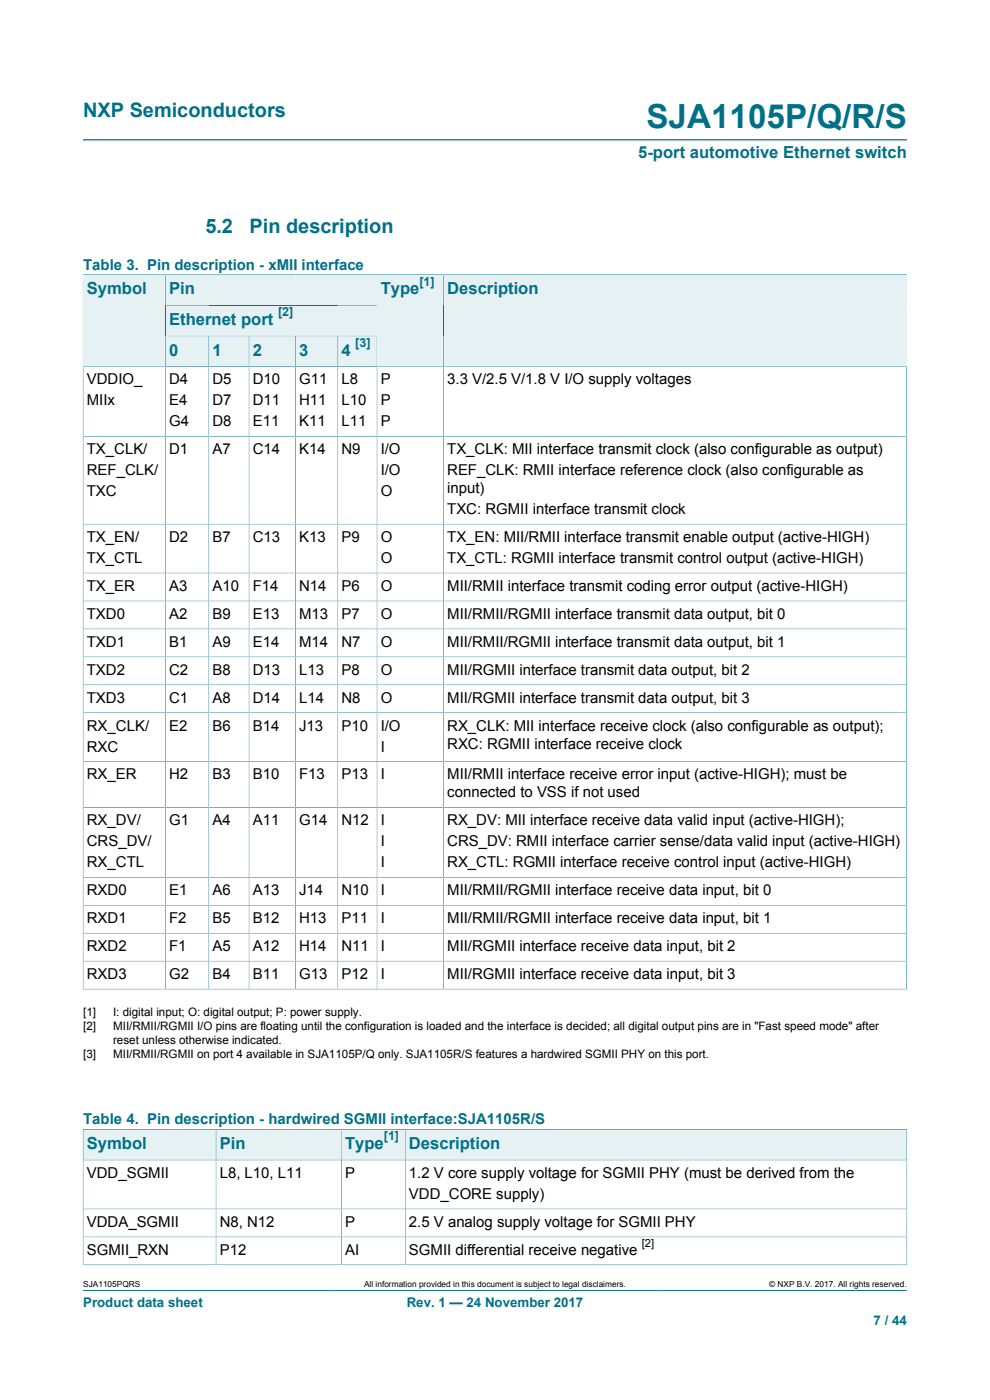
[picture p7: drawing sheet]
<svg xmlns="http://www.w3.org/2000/svg" width="210mm" height="297mm" viewBox="0 0 210 297" stroke-linecap="round" stroke-linejoin="round" font-family="sans-serif">
<defs><g id="words">
<text font-size="7.1" fill="#007088" x="137.1" y="27.2">SJA1105P/Q/R/S</text>
<g font-size="4.2" fill="#007088">
<text x="17.6" y="24.8">NXP Semiconductors</text>
<text x="43.6" y="49.5">5.2</text>
<text x="52.9" y="49.5">Pin description</text>
</g>
<g font-size="3.5" fill="#007088">
<text x="135.4" y="33.5">5-port automotive Ethernet switch</text>
<text x="18.4" y="62.4">Symbol</text>
<text x="35.9" y="62.4">Pin</text>
<text x="80.8" y="62.4">Type</text>
<text x="94.9" y="62.4">Description</text>
<text x="35.9" y="68.9">Ethernet port</text>
<text x="35.9" y="75.4">0</text>
<text x="45.1" y="75.4">1</text>
<text x="53.6" y="75.4">2</text>
<text x="63.5" y="75.4">3</text>
<text x="72.4" y="75.4">4</text>
<text x="18.4" y="243.8">Symbol</text>
<text x="46.6" y="243.8">Pin</text>
<text x="73.2" y="243.8">Type</text>
<text x="86.7" y="243.8">Description</text>
</g>
<g font-size="3.2" fill="#007088">
<text x="17.6" y="57.2">Table 3. Pin description - xMII interface</text>
<text x="17.6" y="238.5">Table 4. Pin description - hardwired SGMII interface:SJA1105R/S</text>
</g>
<g font-size="3.2">
<text x="18.4" y="81.5">VDDIO_</text>
<text x="35.9" y="81.5">D4</text>
<text x="45.1" y="81.5">D5</text>
<text x="53.6" y="81.5">D10</text>
<text x="63.5" y="81.5">G11</text>
<text x="72.4" y="81.5">L8</text>
<text x="80.8" y="81.5">P</text>
<text x="94.9" y="81.5">3.3 V/2.5 V/1.8 V I/O supply voltages</text>
<text x="18.4" y="86">MIIx</text>
<text x="35.9" y="86">E4</text>
<text x="45.1" y="86">D7</text>
<text x="53.6" y="86">D11</text>
<text x="63.5" y="86">H11</text>
<text x="72.4" y="86">L10</text>
<text x="80.8" y="86">P</text>
<text x="35.9" y="90.4">G4</text>
<text x="45.1" y="90.4">D8</text>
<text x="53.6" y="90.4">E11</text>
<text x="63.5" y="90.4">K11</text>
<text x="72.4" y="90.4">L11</text>
<text x="80.8" y="90.4">P</text>
<text x="18.4" y="96.4">TX_CLK/</text>
<text x="18.4" y="100.8">REF_CLK/</text>
<text x="35.9" y="96.4">D1</text>
<text x="45.1" y="96.4">A7</text>
<text x="53.6" y="96.4">C14</text>
<text x="63.5" y="96.4">K14</text>
<text x="72.4" y="96.4">N9</text>
<text x="80.8" y="96.4">I/O</text>
<text x="80.8" y="100.8">I/O</text>
<text x="94.9" y="96.4">TX_CLK: MII interface transmit clock (also configurable as output)</text>
<text x="94.9" y="100.8">REF_CLK: RMII interface reference clock (also configurable as</text>
<text x="18.4" y="105.2">TXC</text>
<text x="80.8" y="105.2">O</text>
<text x="94.9" y="104.6">input)</text>
<text x="94.9" y="109.1">TXC: RGMII interface transmit clock</text>
<text x="18.4" y="115">TX_EN/</text>
<text x="18.4" y="119.4">TX_CTL</text>
<text x="35.9" y="115">D2</text>
<text x="45.1" y="115">B7</text>
<text x="53.6" y="115">C13</text>
<text x="63.5" y="115">K13</text>
<text x="72.4" y="115">P9</text>
<text x="80.8" y="115">O</text>
<text x="80.8" y="119.4">O</text>
<text x="94.9" y="115">TX_EN: MII/RMII interface transmit enable output (active-HIGH)</text>
<text x="94.9" y="119.4">TX_CTL: RGMII interface transmit control output (active-HIGH)</text>
<text x="18.4" y="125.4">TX_ER</text>
<text x="35.9" y="125.4">A3</text>
<text x="45.1" y="125.4">A10</text>
<text x="53.6" y="125.4">F14</text>
<text x="63.5" y="125.4">N14</text>
<text x="72.4" y="125.4">P6</text>
<text x="80.8" y="125.4">O</text>
<text x="94.9" y="125.4">MII/RMII interface transmit coding error output (active-HIGH)</text>
<text x="18.4" y="131.3">TXD0</text>
<text x="35.9" y="131.3">A2</text>
<text x="45.1" y="131.3">B9</text>
<text x="53.6" y="131.3">E13</text>
<text x="63.5" y="131.3">M13</text>
<text x="72.4" y="131.3">P7</text>
<text x="80.8" y="131.3">O</text>
<text x="94.9" y="131.3">MII/RMII/RGMII interface transmit data output, bit 0</text>
<text x="18.4" y="137.2">TXD1</text>
<text x="35.9" y="137.2">B1</text>
<text x="45.1" y="137.2">A9</text>
<text x="53.6" y="137.2">E14</text>
<text x="63.5" y="137.2">M14</text>
<text x="72.4" y="137.2">N7</text>
<text x="80.8" y="137.2">O</text>
<text x="94.9" y="137.2">MII/RMII/RGMII interface transmit data output, bit 1</text>
<text x="18.4" y="143.1">TXD2</text>
<text x="35.9" y="143.1">C2</text>
<text x="45.1" y="143.1">B8</text>
<text x="53.6" y="143.1">D13</text>
<text x="63.5" y="143.1">L13</text>
<text x="72.4" y="143.1">P8</text>
<text x="80.8" y="143.1">O</text>
<text x="94.9" y="143.1">MII/RGMII interface transmit data output, bit 2</text>
<text x="18.4" y="149.1">TXD3</text>
<text x="35.9" y="149.1">C1</text>
<text x="45.1" y="149.1">A8</text>
<text x="53.6" y="149.1">D14</text>
<text x="63.5" y="149.1">L14</text>
<text x="72.4" y="149.1">N8</text>
<text x="80.8" y="149.1">O</text>
<text x="94.9" y="149.1">MII/RGMII interface transmit data output, bit 3</text>
<text x="18.4" y="155">RX_CLK/</text>
<text x="35.9" y="155">E2</text>
<text x="45.1" y="155">B6</text>
<text x="53.6" y="155">B14</text>
<text x="63.5" y="155">J13</text>
<text x="72.4" y="155">P10</text>
<text x="80.8" y="155">I/O</text>
<text x="94.9" y="155">RX_CLK: MII interface receive clock (also configurable as output);</text>
<text x="18.4" y="159.4">RXC</text>
<text x="80.8" y="159.4">I</text>
<text x="94.9" y="158.8">RXC: RGMII interface receive clock</text>
<text x="18.4" y="165.4">RX_ER</text>
<text x="35.9" y="165.4">H2</text>
<text x="45.1" y="165.4">B3</text>
<text x="53.6" y="165.4">B10</text>
<text x="63.5" y="165.4">F13</text>
<text x="72.4" y="165.4">P13</text>
<text x="80.8" y="165.4">I</text>
<text x="94.9" y="165.4">MII/RMII interface receive error input (active-HIGH); must be</text>
<text x="94.9" y="169.2">connected to VSS if not used</text>
<text x="18.4" y="175.1">RX_DV/</text>
<text x="18.4" y="179.5">CRS_DV/</text>
<text x="35.9" y="175.1">G1</text>
<text x="45.1" y="175.1">A4</text>
<text x="53.6" y="175.1">A11</text>
<text x="63.5" y="175.1">G14</text>
<text x="72.4" y="175.1">N12</text>
<text x="80.8" y="175.1">I</text>
<text x="80.8" y="179.5">I</text>
<text x="94.9" y="175.1">RX_DV: MII interface receive data valid input (active-HIGH);</text>
<text x="94.9" y="179.5">CRS_DV: RMII interface carrier sense/data valid input (active-HIGH)</text>
<text x="18.4" y="184">RX_CTL</text>
<text x="80.8" y="184">I</text>
<text x="94.9" y="184">RX_CTL: RGMII interface receive control input (active-HIGH)</text>
<text x="18.4" y="189.9">RXD0</text>
<text x="35.9" y="189.9">E1</text>
<text x="45.1" y="189.9">A6</text>
<text x="53.6" y="189.9">A13</text>
<text x="63.5" y="189.9">J14</text>
<text x="72.4" y="189.9">N10</text>
<text x="80.8" y="189.9">I</text>
<text x="94.9" y="189.9">MII/RMII/RGMII interface receive data input, bit 0</text>
<text x="18.4" y="195.8">RXD1</text>
<text x="35.9" y="195.8">F2</text>
<text x="45.1" y="195.8">B5</text>
<text x="53.6" y="195.8">B12</text>
<text x="63.5" y="195.8">H13</text>
<text x="72.4" y="195.8">P11</text>
<text x="80.8" y="195.8">I</text>
<text x="94.9" y="195.8">MII/RMII/RGMII interface receive data input, bit 1</text>
<text x="18.4" y="201.8">RXD2</text>
<text x="35.9" y="201.8">F1</text>
<text x="45.1" y="201.8">A5</text>
<text x="53.6" y="201.8">A12</text>
<text x="63.5" y="201.8">H14</text>
<text x="72.4" y="201.8">N11</text>
<text x="80.8" y="201.8">I</text>
<text x="94.9" y="201.8">MII/RGMII interface receive data input, bit 2</text>
<text x="18.4" y="207.7">RXD3</text>
<text x="35.9" y="207.7">G2</text>
<text x="45.1" y="207.7">B4</text>
<text x="53.6" y="207.7">B11</text>
<text x="63.5" y="207.7">G13</text>
<text x="72.4" y="207.7">P12</text>
<text x="80.8" y="207.7">I</text>
<text x="94.9" y="207.7">MII/RGMII interface receive data input, bit 3</text>
<text x="18.4" y="249.9">VDD_SGMII</text>
<text x="46.6" y="249.9">L8, L10, L11</text>
<text x="73.2" y="249.9">P</text>
<text x="86.7" y="249.9">1.2 V core supply voltage for SGMII PHY (must be derived from the</text>
<text x="86.7" y="254.3">VDD_CORE supply)</text>
<text x="18.4" y="260.3">VDDA_SGMII</text>
<text x="46.6" y="260.3">N8, N12</text>
<text x="73.2" y="260.3">P</text>
<text x="86.7" y="260.3">2.5 V analog supply voltage for SGMII PHY</text>
<text x="18.4" y="266.2">SGMII_RXN</text>
<text x="46.6" y="266.2">P12</text>
<text x="73.2" y="266.2">AI</text>
<text x="86.7" y="266.2">SGMII differential receive negative</text>
</g>
<g font-size="2.8" fill="#007088">
<text x="17.6" y="277.3">Product data sheet</text>
<text x="86.3" y="277.3">Rev. 1 — 24 November 2017</text>
<text x="185.3" y="281">7 / 44</text>
</g>
<g font-size="2.6" fill="#007088">
<text x="89" y="60.6">[1]</text>
<text x="59" y="67.1">[2]</text>
<text x="75.4" y="73.6">[3]</text>
<text x="81.4" y="241.9">[1]</text>
</g>
<g font-size="2.5">
<text x="17.6" y="215.5">[1]</text>
<text x="24" y="215.5">I: digital input; O: digital output; P: power supply.</text>
<text x="17.6" y="218.4">[2]</text>
<text x="24" y="218.4">MII/RMII/RGMII I/O pins are floating until the configuration is loaded and the interface is decided; all digital output pins are in &quot;Fast speed mode&quot; after</text>
<text x="24" y="221.4">reset unless otherwise indicated.</text>
<text x="17.6" y="224.4">[3]</text>
<text x="24" y="224.4">MII/RMII/RGMII on port 4 available in SJA1105P/Q only. SJA1105R/S features a hardwired SGMII PHY on this port.</text>
</g>
<text font-size="2.4" x="136.1" y="264.5">[2]</text>
<g font-size="1.8">
<text x="17.6" y="273.1">SJA1105PQRS</text>
<text x="77.2" y="273.1">All information provided in this document is subject to legal disclaimers.</text>
<text x="163.2" y="273.1">© NXP B.V. 2017. All rights reserved.</text>
</g>
</g></defs>
<path d="M17.6 29.7h174.8M35.1 58.3h44.9v6.5h-44.9zM17.6 273.8h174.8" fill="none" stroke="#007088" stroke-width=".21"/>
<path d="M35.2 58.3h44.7v6.4h-44.7z" fill="#e6f1f3"/>
<path d="M35.1 64.8h44.9v6.5h-44.9z" fill="none" stroke="#007088" stroke-width=".21"/>
<path d="M35.2 64.8h44.7v6.4h-44.7z" fill="#e6f1f3"/>
<path d="M17.6 58.2v19.6h17.5v-19.5h-17.5" fill="none" stroke="#007088" stroke-width=".21"/>
<g fill="#e6f1f3">
<path d="M17.7 58.3h17.3v19.4h-17.3z"/>
<path d="M35.2 71.3h9v6.4h-9z"/>
</g>
<path d="M35.1 71.3h9.2v6.5h-9.2z" fill="none" stroke="#007088" stroke-width=".21"/>
<path d="M44.4 71.3h8.4v6.4h-8.4z" fill="#e6f1f3"/>
<path d="M44.3 71.3h8.5v6.5h-8.5z" fill="none" stroke="#007088" stroke-width=".21"/>
<path d="M52.9 71.3h9.7v6.4h-9.7z" fill="#e6f1f3"/>
<path d="M52.8 71.3h9.9v6.5h-9.9z" fill="none" stroke="#007088" stroke-width=".21"/>
<path d="M62.7 71.3h8.9v6.4h-8.9z" fill="#e6f1f3"/>
<path d="M62.7 71.3h9v6.5h-9z" fill="none" stroke="#007088" stroke-width=".21"/>
<path d="M71.7 71.3h8.2v6.4h-8.2z" fill="#e6f1f3"/>
<path d="M80 71.3h-8.3v6.5h22.4v-19.5h-14.1v19.5" fill="none" stroke="#007088" stroke-width=".21"/>
<path d="M80 58.3h14v19.4h-14z" fill="#e6f1f3"/>
<path d="M192.3 58.2v19.6h-98.2v-19.5h98.3" fill="none" stroke="#007088" stroke-width=".21"/>
<path d="M94.2 58.3h98.1v19.4h-98.1z" fill="#e6f1f3"/>
<g fill="none" stroke="#007088" stroke-width=".21">
<path d="M35.1 77.8v132M44.3 77.8v132M52.8 77.8v132M62.7 77.8v132M71.7 77.8v132M80 77.8v132M94.1 77.8v132M17.6 92.6h174.7M17.6 111.2h174.7M17.6 121.6h174.7M17.6 127.5h174.7M17.6 133.4h174.7"/>
<path d="M17.6 139.3h174.7M17.6 145.3h174.7M17.6 151.2h174.7M17.6 161.6h174.7M17.6 171.3h174.7M17.6 186.1h174.7M17.6 192.1h174.7M17.6 198h174.7M17.6 209.8h174.8M17.6 209.9v-132.1h174.7v132.1M17.6 203.9h174.7"/>
</g>
<path d="M17.7 239.7h28.1v6.3h-28.1z" fill="#e6f1f3"/>
<path d="M17.6 239.5v6.6h28.2v-6.5h-28.2" fill="none" stroke="#007088" stroke-width=".21"/>
<path d="M45.9 239.7h26.5v6.3h-26.5z" fill="#e6f1f3"/>
<path d="M45.8 239.6h26.6v6.5h-26.6z" fill="none" stroke="#007088" stroke-width=".21"/>
<path d="M72.5 239.7h13.4v6.3h-13.4z" fill="#e6f1f3"/>
<path d="M72.4 239.6h13.6v6.5h-13.6z" fill="none" stroke="#007088" stroke-width=".21"/>
<path d="M86 239.7h106.3v6.3h-106.3z" fill="#e6f1f3"/>
<path d="M192.4 239.5v28.9M192.4 239.6h-106.4v28.7M17.6 256.5h174.8M45.8 246.1v22.2M72.4 246.1v22.2M192.4 246.1h-174.8v22.3M17.6 268.3h174.8M17.6 262.4h174.8" fill="none" stroke="#007088" stroke-width=".21"/>
<use href="#words"/>
</svg>
